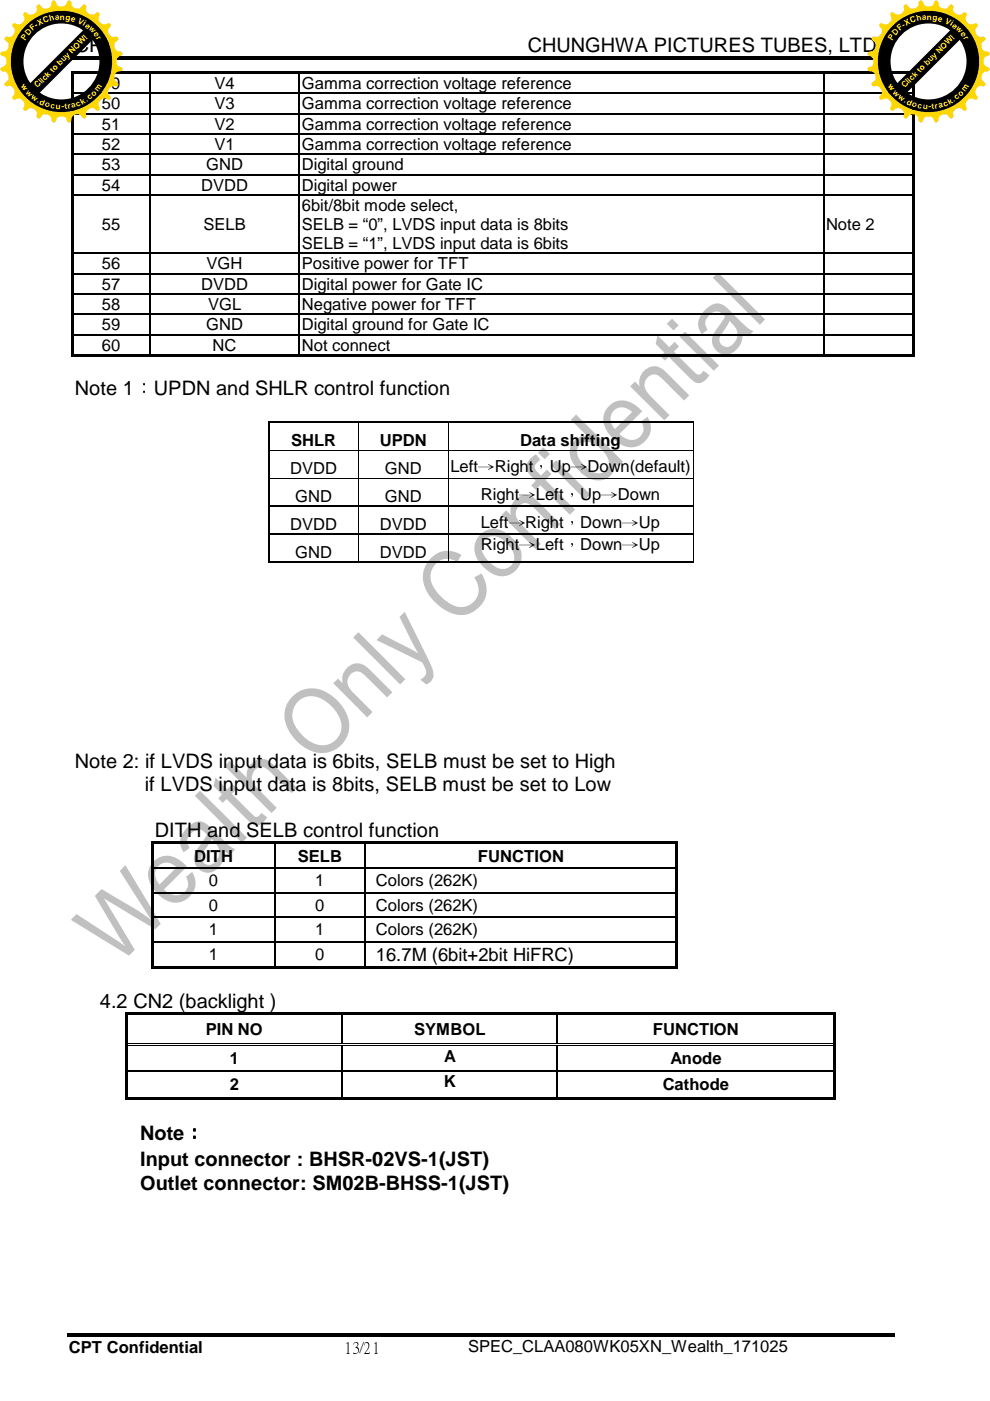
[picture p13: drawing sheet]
<svg xmlns="http://www.w3.org/2000/svg" width="210mm" height="297mm" viewBox="0 0 210 297" stroke-linecap="round" stroke-linejoin="round" font-family="sans-serif">
<defs><g id="words">
<g font-size="4.2">
<text x="15.9" y="10.9">CPT</text>
<text x="111.9" y="10.9">CHUNGHWA PICTURES TUBES, LTD.,</text>
<text x="15.9" y="83.7">Note 1：UPDN and SHLR control function</text>
<text x="15.9" y="162.9">Note 2: if LVDS input data is 6bits, SELB must be set to High</text>
<text x="30.7" y="167.8">if LVDS input data is 8bits, SELB must be set to Low</text>
<text x="32.8" y="177.5">DITH and SELB control function</text>
<text x="21.2" y="213.8">4.2 CN2 (backlight )</text>
<text x="29.7" y="241.8">Note：</text>
<text x="29.7" y="247.3">Input connector : BHSR-02VS-1(JST)</text>
<text x="29.7" y="252.3">Outlet connector: SM02B-BHSS-1(JST)</text>
</g>
<text font-size="3.9" x="79.7" y="203.7">16.7M (6bit+2bit HiFRC)</text>
<g font-size="3.5">
<text x="21.6" y="18.8">49</text>
<text x="21.6" y="23.2">50</text>
<text x="45.5" y="18.8">V4</text>
<text x="45.5" y="23.2">V3</text>
<text x="64" y="18.8">Gamma correction voltage reference</text>
<text x="64" y="23.2">Gamma correction voltage reference</text>
<text x="21.6" y="27.5">51</text>
<text x="45.5" y="27.5">V2</text>
<text x="64" y="27.5">Gamma correction voltage reference</text>
<text x="21.6" y="31.8">52</text>
<text x="45.5" y="31.8">V1</text>
<text x="64" y="31.8">Gamma correction voltage reference</text>
<text x="21.6" y="36.1">53</text>
<text x="21.6" y="40.4">54</text>
<text x="42.7" y="40.4">DVDD</text>
<text x="43.7" y="36.1">GND</text>
<text x="64" y="40.4">Digital power</text>
<text x="64" y="36.1">Digital ground</text>
<text x="64" y="44.7">6bit/8bit mode select,</text>
<text x="21.6" y="48.8">55</text>
<text x="43.2" y="48.8">SELB</text>
<text x="64" y="48.8">SELB = “0”, LVDS input data is 8bits</text>
<text x="64" y="52.8">SELB = “1”, LVDS input data is 6bits</text>
<text x="175.1" y="48.8">Note 2</text>
<text x="21.6" y="57.1">56</text>
<text x="43.8" y="57.1">VGH</text>
<text x="64" y="57.1">Positive power for TFT</text>
<text x="21.6" y="61.4">57</text>
<text x="21.6" y="65.7">58</text>
<text x="42.7" y="61.4">DVDD</text>
<text x="44.1" y="65.7">VGL</text>
<text x="64" y="65.7">Negative power for TFT</text>
<text x="64" y="61.4">Digital power for Gate IC</text>
<text x="21.6" y="70.1">59</text>
<text x="43.7" y="70.1">GND</text>
<text x="64" y="70.1">Digital ground for Gate IC</text>
<text x="21.6" y="74.4">60</text>
<text x="45.1" y="74.4">NC</text>
<text x="64" y="74.4">Not connect</text>
<text x="61.7" y="94.7">SHLR</text>
<text x="80.6" y="94.7">UPDN</text>
<text x="110.3" y="94.7">Data shifting</text>
<text x="61.5" y="100.5">DVDD</text>
<text x="81.6" y="100.5">GND</text>
<text x="95.5" y="100.1">Left→Right，Up→Down(default)</text>
<text x="62.6" y="106.4">GND</text>
<text x="81.6" y="106.4">GND</text>
<text x="101.9" y="105.9">Right→Left，Up→Down</text>
<text x="61.5" y="112.3">DVDD</text>
<text x="80.6" y="112.3">DVDD</text>
<text x="101.9" y="111.8">Left→Right，Down→Up</text>
<text x="62.6" y="118.2">GND</text>
<text x="80.6" y="118.2">DVDD</text>
<text x="101.9" y="116.7">Right→Left，Down→Up</text>
<text x="41.1" y="182.8">DITH</text>
<text x="63.2" y="182.8">SELB</text>
<text x="101.3" y="182.8">FUNCTION</text>
<text x="44.3" y="187.9">0</text>
<text x="66.8" y="187.9">1</text>
<text x="79.7" y="187.9">Colors (262K)</text>
<text x="44.3" y="193.1">0</text>
<text x="66.8" y="193.1">0</text>
<text x="79.7" y="193.1">Colors (262K)</text>
<text x="44.3" y="198.3">1</text>
<text x="44.3" y="203.5">1</text>
<text x="66.8" y="198.3">1</text>
<text x="66.8" y="203.5">0</text>
<text x="79.7" y="198.3">Colors (262K)</text>
<text x="43.6" y="219.5">PIN NO</text>
<text x="87.8" y="219.5">SYMBOL</text>
<text x="138.4" y="219.5">FUNCTION</text>
<text x="48.7" y="225.6">1</text>
<text x="94.1" y="225.2">A</text>
<text x="142.2" y="225.6">Anode</text>
<text x="48.7" y="231.1">2</text>
<text x="94.1" y="230.5">K</text>
<text x="140.5" y="231.1">Cathode</text>
<text x="14.6" y="286.9">CPT Confidential</text>
<text x="72.9" y="286.8">13/21</text>
<text x="99.3" y="286.7">SPEC_CLAA080WK05XN_Wealth_171025</text>
</g>
<g font-size="1.7" fill="#ffd700">
<text x="7.8" y="5.9" transform="rotate(-35 7.8 5.9)">-</text>
<text x="8.3" y="5.5" transform="rotate(-29 8.3 5.5)">X</text>
<text x="9.4" y="4.9" transform="rotate(-20 9.4 4.9)">C</text>
<text x="10.6" y="4.5" transform="rotate(-13 10.6 4.5)">h</text>
<text x="11.7" y="4.3" transform="rotate(-6 11.7 4.3)">a</text>
<text x="12.7" y="4.2" transform="rotate(1 12.7 4.2)">n</text>
<text x="13.8" y="4.2" transform="rotate(9 13.8 4.2)">g</text>
<text x="14.9" y="4.4" transform="rotate(15 14.9 4.4)">e</text>
<text x="16.4" y="4.8" transform="rotate(26 16.4 4.8)">V</text>
<text x="17.5" y="5.4" transform="rotate(32 17.5 5.4)">i</text>
<text x="17.9" y="5.6" transform="rotate(36 17.9 5.6)">e</text>
<text x="191.6" y="5.9" transform="rotate(-35 191.6 5.9)">-</text>
<text x="192.1" y="5.5" transform="rotate(-29 192.1 5.5)">X</text>
<text x="193.2" y="4.9" transform="rotate(-20 193.2 4.9)">C</text>
<text x="194.4" y="4.5" transform="rotate(-13 194.4 4.5)">h</text>
<text x="195.5" y="4.3" transform="rotate(-6 195.5 4.3)">a</text>
<text x="196.5" y="4.2" transform="rotate(1 196.5 4.2)">n</text>
<text x="197.7" y="4.2" transform="rotate(9 197.7 4.2)">g</text>
<text x="198.8" y="4.4" transform="rotate(15 198.8 4.4)">e</text>
<text x="200.2" y="4.8" transform="rotate(26 200.2 4.8)">V</text>
<text x="201.3" y="5.4" transform="rotate(32 201.3 5.4)">i</text>
<text x="201.7" y="5.6" transform="rotate(36 201.7 5.6)">e</text>
<text x="5.3" y="8.6" transform="rotate(-56 5.3 8.6)">P</text>
<text x="6" y="7.6" transform="rotate(-48 6 7.6)">D</text>
<text x="6.9" y="6.6" transform="rotate(-40 6.9 6.6)">F</text>
<text x="18.7" y="6.2" transform="rotate(44 18.7 6.2)">w</text>
<text x="19.7" y="7.2" transform="rotate(52 19.7 7.2)">e</text>
<text x="20.3" y="8" transform="rotate(58 20.3 8)">r</text>
<text x="189.2" y="8.6" transform="rotate(-56 189.2 8.6)">P</text>
<text x="189.9" y="7.6" transform="rotate(-48 189.9 7.6)">D</text>
<text x="190.8" y="6.6" transform="rotate(-40 190.8 6.6)">F</text>
<text x="202.6" y="6.2" transform="rotate(44 202.6 6.2)">w</text>
<text x="203.6" y="7.2" transform="rotate(52 203.6 7.2)">e</text>
<text x="204.2" y="8" transform="rotate(58 204.2 8)">r</text>
<text x="4.3" y="18.3" transform="rotate(55 4.3 18.3)">w</text>
<text x="5.3" y="19.6" transform="rotate(46 5.3 19.6)">w</text>
<text x="6.5" y="20.8" transform="rotate(36 6.5 20.8)">w</text>
<text x="7.7" y="21.7" transform="rotate(30 7.7 21.7)">.</text>
<text x="8" y="18.8" transform="rotate(-45 8 18.8)">Click to buy NOW!</text>
<text x="8.3" y="22" transform="rotate(25 8.3 22)">d</text>
<text x="9.4" y="22.5" transform="rotate(18 9.4 22.5)">o</text>
<text x="10.6" y="22.9" transform="rotate(11 10.6 22.9)">c</text>
<text x="11.8" y="23.1" transform="rotate(4 11.8 23.1)">u</text>
<text x="13" y="23.2" transform="rotate(-2 13 23.2)">-</text>
<text x="13.7" y="23.1" transform="rotate(-6 13.7 23.1)">t</text>
<text x="14.4" y="23.1" transform="rotate(-10 14.4 23.1)">r</text>
<text x="15.3" y="22.9" transform="rotate(-15 15.3 22.9)">a</text>
<text x="16.4" y="22.6" transform="rotate(-22 16.4 22.6)">c</text>
<text x="17.5" y="22.2" transform="rotate(-29 17.5 22.2)">k</text>
<text x="18.4" y="21.6" transform="rotate(-34 18.4 21.6)">.</text>
<text x="19" y="21.3" transform="rotate(-38 19 21.3)">c</text>
<text x="19.9" y="20.5" transform="rotate(-45 19.9 20.5)">o</text>
<text x="20.8" y="19.6" transform="rotate(-54 20.8 19.6)">m</text>
<text x="188.2" y="18.3" transform="rotate(55 188.2 18.3)">w</text>
<text x="189.1" y="19.6" transform="rotate(46 189.1 19.6)">w</text>
<text x="190.3" y="20.8" transform="rotate(36 190.3 20.8)">w</text>
<text x="191.6" y="21.7" transform="rotate(30 191.6 21.7)">.</text>
<text x="191.8" y="18.8" transform="rotate(-45 191.8 18.8)">Click to buy NOW!</text>
<text x="192.1" y="22" transform="rotate(25 192.1 22)">d</text>
<text x="193.3" y="22.5" transform="rotate(18 193.3 22.5)">o</text>
<text x="194.5" y="22.9" transform="rotate(11 194.5 22.9)">c</text>
<text x="195.6" y="23.1" transform="rotate(4 195.6 23.1)">u</text>
<text x="196.9" y="23.2" transform="rotate(-2 196.9 23.2)">-</text>
<text x="197.6" y="23.1" transform="rotate(-6 197.6 23.1)">t</text>
<text x="198.3" y="23.1" transform="rotate(-10 198.3 23.1)">r</text>
<text x="199.1" y="22.9" transform="rotate(-15 199.1 22.9)">a</text>
<text x="200.2" y="22.6" transform="rotate(-22 200.2 22.6)">c</text>
<text x="201.3" y="22.2" transform="rotate(-29 201.3 22.2)">k</text>
<text x="202.3" y="21.6" transform="rotate(-34 202.3 21.6)">.</text>
<text x="202.8" y="21.3" transform="rotate(-38 202.8 21.3)">c</text>
<text x="203.7" y="20.5" transform="rotate(-45 203.7 20.5)">o</text>
<text x="204.6" y="19.6" transform="rotate(-54 204.6 19.6)">m</text>
</g>
</g></defs>
<path d="M15.1 11.9h82.1v.8h-82.1zM96.9 11.9h.8v.8h-.8zM97.7 11.9h91v.8h-91zM14.1 282.7h40.5v.7h-40.5zM54.6 282.7h.7v.7h-.7zM55.3 282.7h43.3v.7h-43.3zM98.6 282.7h.8v.7h-.8zM99.4 282.7h90.2v.7h-90.2z" fill="#000"/>
<g fill="#c0c0c0">
<path d="M16.2 193.8l10.3 6.8-6.4-10.7 1.4-1.4 7.7 4.5 2.9 2.1-6.7-10.4 1.2-1.3 7.5 12.5-1.2 1.1-10.9-6.5 6.6 10.9-1.3 1.2-12.3-7.6z" fill-rule="evenodd"/>
<path d="M32.6 182.6a4.3 4.3 0 0 1 6.2 .3l.8 .8-4.8 4.9a3.1 3.1 0 0 0 4.4 .5 2.52 2.52 0 0 0 .3-3.2l1.2-1a4.2 4.2 0 0 1-.8 5.5 4.2 4.2 0 0 1-5.5 0 5.8 5.8 0 0 1-2.8-6.3zM33.6 183.6a2.77 2.77 0 0 0 .2 3.9l3.7-3.6a2.65 2.65 0 0 0-3.9-.3z" fill-rule="evenodd"/>
<path d="M39.7 175.5a2.93 2.93 0 0 1 4.5-.4l2.9 2.8a7 7 0 0 0 2.8 2.1l-1.1 1.2-1.1-.7a4.3 4.3 0 0 1-3.6 4.5 3.1 3.1 0 0 1-2.8-2 3.1 3.1 0 0 1 .8-3.3l1.8-2.8a2.02 2.02 0 0 0-3-.5 2.16 2.16 0 0 0-.7 3.4l-1.3 .9a3.6 3.6 0 0 1 .8-5.2zM44.8 177.9l-.6 1.2a5 5 0 0 0-1.5 3.1 1.73 1.73 0 0 0 1.5 1.2 1.73 1.73 0 0 0 1.7-1 3.2 3.2 0 0 0-1.1-4.5z" fill-rule="evenodd"/>
<path d="M42.1 167.9l.3-.3 10 10-1.1 1.1-10-10z" fill-rule="evenodd"/>
<path d="M45.7 164.8l2.5 2.5 1.1-1.1 .9 1-1.1 1.1 4.5 4.5a.9 .9 0 0 0 .9 .4 .9 .9 0 0 0 .7-.6l.2-.3 1.2 1a2.31 2.31 0 0 1-3.1 1.4l-5.5-5.3-.8 .8-.9-1 .8-.8-1.8-1.7z" fill-rule="evenodd"/>
<path d="M48.7 161.3l3.6 3.6a3.2 3.2 0 0 1 1.7-3.6 3.2 3.2 0 0 1 3.9 .8l5 4.9-1.1 1.1-4.6-4.5a2.05 2.05 0 0 0-3.1-.4 2.52 2.52 0 0 0 .3 3.8l4.3 4.3-1.1 1.1-10-10z" fill-rule="evenodd"/>
<path d="M62 147.7a6.1 6.1 0 0 1 8.5-.1 7.6 7.6 0 0 1 3.3 8.1 5.9 5.9 0 0 1-9.4 2.7 8.4 8.4 0 0 1-4-7.7 5.5 5.5 0 0 1 1.6-3zM63.2 148.8a4.4 4.4 0 0 0-.1 6 6.5 6.5 0 0 0 6.1 3.1 4.1 4.1 0 0 0 2.4-6.5 6.9 6.9 0 0 0-6.3-3.7l-.9 .2z" fill-rule="evenodd"/>
<path d="M73.6 141.6a3 3 0 0 1 4.8 .3l4.8 4.9-1.1 1.1-2.8-2.8a10.7 10.7 0 0 0-3.1-2.7 2.21 2.21 0 0 0-2.3 1.2 2.21 2.21 0 0 0 .4 2.6l4.7 4.8-1.1 1.1-7.2-7.2 1-1 1 1a3.1 3.1 0 0 1 .9-3.3z" fill-rule="evenodd"/>
<path d="M76 134l9.9 10-1.1 1.1-9.9-9.9z" fill-rule="evenodd"/>
<path d="M85.5 130l.3-.3 4.4 8.9a9.8 9.8 0 0 1 1.7 4.8 2.31 2.31 0 0 1-1.5 1.7l-1.3-1a1.74 1.74 0 0 0 .9-2.8 1.95 1.95 0 0 0-1.4-1.3l-8.8-4.3 1.2-1.2 7.7 4-4-7.7z" fill-rule="evenodd"/>
<path d="M91.4 118.3a5 5 0 0 1 6.4-.7l-.8 1.5a3.8 3.8 0 0 0-4.8 .7 3.8 3.8 0 0 0-.2 4.9 8.8 8.8 0 0 0 5.5 4 3.8 3.8 0 0 0 3.7-2.1 3.8 3.8 0 0 0-.7-4.2l1.6-.8a5.5 5.5 0 0 1-.6 7.2 5.5 5.5 0 0 1-7.3 .5 8.5 8.5 0 0 1-4.5-7.7l.4-1.5z" fill-rule="evenodd"/>
<path d="M101.8 113.4a4.4 4.4 0 0 1 6.3 .1 5.8 5.8 0 0 1 2.5 5 4.2 4.2 0 0 1-7 2.6 5.8 5.8 0 0 1-2.9-5.9l.4-1zM102.8 114.4a3 3 0 0 0 .4 4.2 4.3 4.3 0 0 0 4 2 2.62 2.62 0 0 0 1.1-4.5 4.6 4.6 0 0 0-4.3-2.3z" fill-rule="evenodd"/>
<path d="M109.2 106a3 3 0 0 1 4.8 .3l4.8 4.8-1.1 1.1-2.2-2.2a14.2 14.2 0 0 0-3.7-3.3 2.23 2.23 0 0 0-2.2 1.2 2.23 2.23 0 0 0 .3 2.6l4.7 4.8-1.1 1.1-7.2-7.2 1-1 1 1a3.3 3.3 0 0 1 .9-3.2z" fill-rule="evenodd"/>
<path d="M112.5 97.2l1.1-.9 1 1.2a1.62 1.62 0 0 0-1.1 2.1l1.2 1.2 1.3-1.2 .9 .9-1.2 1.3 6.2 6.2-1.1 1.1-6.2-6.2-1 .9-1-.9 1-1-.4-.3a3.2 3.2 0 0 1-1.5-3.3z" fill-rule="evenodd"/>
<path d="M115.2 94.8l1.4 1.5-1.1 1.1-1.4-1.4zM117.1 98.4l.8-.8 7.2 7.2-1.1 1.1-7.2-7.2z" fill-rule="evenodd"/>
<path d="M121 89l1.1-1.1 10 10-1 1-.9-.9a3.3 3.3 0 0 1-4.6 3.7 7.7 7.7 0 0 1-4.8-5.5 3.3 3.3 0 0 1 3.8-3.6zM122.9 94.3a2.89 2.89 0 0 0 .6 4 4.6 4.6 0 0 0 4 2 2.25 2.25 0 0 0 1.1-3.6 6 6 0 0 0-4.2-3 1.97 1.97 0 0 0-1.5 .6z" fill-rule="evenodd"/>
<path d="M129.2 86.1a4.3 4.3 0 0 1 6.1 .3l.9 .8-4.9 4.8a3.1 3.1 0 0 0 4.4 .5 2.43 2.43 0 0 0 .3-3.2l1.3-1a4.3 4.3 0 0 1-1.1 5.7 4.3 4.3 0 0 1-5.8-.6 5.5 5.5 0 0 1-2.3-5.9zM130.2 87a2.77 2.77 0 0 0 .2 4l3.6-3.7a2.75 2.75 0 0 0-3.8-.3z" fill-rule="evenodd"/>
<path d="M136.5 78.7a3 3 0 0 1 4.8 .3l4.8 4.8-1.1 1.1-2.7-2.7a10.4 10.4 0 0 0-3.2-2.8 2.22 2.22 0 0 0-2.2 1.2 2.22 2.22 0 0 0 .3 2.6l4.7 4.8-1.1 1.1-7.2-7.2 1-1 1 1.1a3.3 3.3 0 0 1 .9-3.3z" fill-rule="evenodd"/>
<path d="M139.4 71.1l2.5 2.5 1.1-1.1 1 .9-1.1 1.1 4.2 4.3a.99 .99 0 0 0 1.6 .4l.4-.6 1.3 .9a2.44 2.44 0 0 1-3.1 1.5l-5.5-5.4-.8 .9-1-1 .8-.8-1.8-1.8z" fill-rule="evenodd"/>
<path d="M141.9 68.1l.6-.5 1.4 1.4-1.1 1.1-1.4-1.4zM144.1 71.4l1.1-1.1 7.2 7.2-1.1 1.1z" fill-rule="evenodd"/>
<path d="M149.5 65.7a3 3 0 0 1 4.1-.9l3.8 3.7a6 6 0 0 0 2.4 1.7l-1.2 1.1-1.1-.6a4.2 4.2 0 0 1-3.6 4.5 3.1 3.1 0 0 1-2.8-2 3.1 3.1 0 0 1 .8-3.4l1.8-2.7a2.06 2.06 0 0 0-1.9-1.1 2.06 2.06 0 0 0-1.8 1.2 1.99 1.99 0 0 0 0 2.7l-1.2 1a3.6 3.6 0 0 1 .7-5.2zM154.7 68l-.7 1.3a5.4 5.4 0 0 0-1.5 2.8 1.68 1.68 0 0 0 1.4 1.5 1.68 1.68 0 0 0 1.8-1 2.9 2.9 0 0 0-.7-4.3z" fill-rule="evenodd"/>
<path d="M151.1 58.9l1.1-1.1 10 9.9-1.1 1.2z" fill-rule="evenodd"/>
</g>
<g fill="#000">
<path d="M15.1 15h.5v.6h-.5zM15.1 15h.5v.5h-.5zM15.1 15.6h.5v4h-.5zM15.1 19.6h.5v.3h-.5zM15.6 15h16v.5h-16zM31.6 15.5l.3 .1zM31.6 15h.5v.5h-.5zM31.6 19.6h.3v.3h-.3zM32.1 15h31.3v.5h-31.3zM63.4 15.5l.2 .1zM63.4 15h.5v.5h-.5zM63.4 19.6h.2v.3h-.2z"/>
<path d="M63.9 15h110.6v.5h-110.6zM174.5 15.5l.3 .1zM174.5 15h.5v.5h-.5zM174.5 19.6h.3v.3h-.3zM175 15h18.4v.5h-18.4zM193.4 15h.5v.6h-.5zM193.4 15h.5v.5h-.5zM193.4 15.6h.5v4h-.5zM193.4 19.6h.5v.3h-.5zM15.1 19.9h.5v4.1h-.5zM15.1 24h.5v.2h-.5zM15.1 24.2h.5v4.1h-.5z"/>
<path d="M15.1 28.3h.5v.2h-.5zM15.1 28.5h.5v4.1h-.5zM15.1 32.6h.5v.3h-.5zM15.1 32.9h.5v4h-.5zM15.1 36.9h.5v.3h-.5zM31.6 24h.3v.2h-.3zM31.6 28.3h.3v.2h-.3zM31.6 32.6h.3v.3h-.3zM31.6 36.9h.3v.3h-.3zM63.4 24h.2v.2h-.2zM63.4 28.3h.2v.2h-.2zM63.4 32.6h.2v.3h-.2z"/>
<path d="M63.4 36.9h.2v.3h-.2zM174.5 24h.3v.2h-.3zM174.5 28.3h.3v.2h-.3zM174.5 32.6h.3v.3h-.3zM174.5 36.9h.3v.3h-.3zM193.4 19.9h.5v4.1h-.5zM193.4 24h.5v.2h-.5zM193.4 24.2h.5v4.1h-.5zM193.4 28.3h.5v.2h-.5zM193.4 28.5h.5v4.1h-.5zM193.4 32.6h.5v.3h-.5zM193.4 32.9h.5v4h-.5z"/>
<path d="M193.4 36.9h.5v.3h-.5zM15.1 37.2h.5v4h-.5zM15.1 41.2h.5v.3h-.5zM15.1 41.5h.5v12.1h-.5zM15.1 53.6h.5v.2h-.5zM15.1 53.8h.5v4.1h-.5zM15.1 57.9h.5v.3h-.5zM31.6 41.2h.3v.3h-.3zM31.6 53.6h.3v.2h-.3zM31.6 57.9h.3v.3h-.3zM63.4 41.2h.2v.3h-.2zM63.4 53.6h.2v.2h-.2z"/>
<path d="M63.4 57.9h.2v.3h-.2zM174.5 41.2h.3v.3h-.3zM174.5 53.6h.3v.2h-.3zM174.5 57.9h.3v.3h-.3zM193.4 37.2h.5v4h-.5zM193.4 41.2h.5v.3h-.5zM193.4 41.5h.5v12.1h-.5zM193.4 53.6h.5v.2h-.5zM193.4 53.8h.5v4.1h-.5zM193.4 57.9h.5v.3h-.5zM15.1 58.2h.5v4h-.5zM15.1 62.2h.5v.3h-.5z"/>
<path d="M15.1 62.5h.5v4h-.5zM15.1 66.5h.5v.3h-.5zM15.1 66.8h.5v4.1h-.5zM15.1 70.9h.5v.2h-.5zM15.1 71.1h.5v4.1h-.5zM15.1 75.2h.5v.5h-.5zM15.6 75.2h16v.5h-16zM31.6 62.2h.3v.3h-.3zM31.6 66.5h.3v.3h-.3zM31.6 70.9h.3v.2h-.3zM31.6 75.2h.5v.5h-.5zM32.1 75.2h31.3v.5h-31.3z"/>
<path d="M63.4 62.2h.2v.3h-.2zM63.4 66.5h.2v.3h-.2zM63.4 70.9h.2v.2h-.2zM63.4 75.2h.5v.5h-.5zM63.9 75.2h110.6v.5h-110.6zM174.5 62.2h.3v.3h-.3zM174.5 66.5h.3v.3h-.3zM174.5 70.9h.3v.2h-.3zM174.5 75.2h.5v.5h-.5zM175 75.2h18.4v.5h-18.4zM193.4 58.2h.5v4h-.5zM193.4 62.2h.5v.3h-.5z"/>
<path d="M193.4 62.5h.5v4h-.5zM193.4 66.5h.5v.3h-.5zM193.4 66.8h.5v4.1h-.5zM193.4 70.9h.5v.2h-.5zM193.4 71.1h.5v4.1h-.5zM193.4 75.2h.5v.5h-.5zM56.8 89.2h.3v.7h-.3zM56.8 89.2h.3v.4h-.3zM56.8 95.5h.3v.2h-.3zM75.9 89.6h.2v.3h-.2zM75.9 89.2h.3v.4h-.3zM75.9 95.5h.2v.2h-.2z"/>
<path d="M95 89.6h.1v.3h-.1zM95 89.2h.3v.4h-.3zM95 95.5h.1v.2h-.1zM146.9 89.6h.1v.3h-.1zM146.9 89.2h.1v.4h-.1zM146.9 95.5h.1v.2h-.1zM56.8 101.3h.3v.3h-.3zM56.8 107.1h.3v.4h-.3zM56.8 113.1h.3v.3h-.3zM56.8 119h.3v.3h-.3zM75.9 101.3h.2v.3h-.2zM75.9 107.1h.3v.4h-.3z"/>
<path d="M75.9 113.1h.3v.3h-.3zM75.9 119h.3v.3h-.3zM95 101.3h.1v.3h-.1zM95 107.1h.3v.4h-.3zM95 113.1h.3v.3h-.3zM95 119h.3v.3h-.3zM146.9 101.3h.1v.3h-.1zM146.9 107.1h.1v.4h-.1zM146.9 113.1h.1v.3h-.1zM146.9 119h.1v.3h-.1zM32 178.4h.6v.6h-.6zM32 178.4h.6v.5h-.6z"/>
<path d="M32.6 178.4h25.5v.5h-25.5zM58.1 178.9l.2 .1zM58.1 178.4h.5v.5h-.5zM58.6 178.4h18.7v.5h-18.7zM77.3 178.9l.3 .1zM77.3 178.4h.6v.5h-.6zM77.9 178.4h65.4v.5h-65.4zM143.3 178.4h.5v.6h-.5zM143.3 178.4h.5v.5h-.5zM32 179h.6v4.9h-.6zM32 183.9h.6v.3h-.6zM32 184.2h.6v4.9h-.6z"/>
<path d="M32 189.1h.6v.3h-.6zM32 189.4h.6v5h-.6zM32 194.4h.6v.2h-.6zM32 194.6h.6v5h-.6zM32 199.6h.6v.2h-.6zM58.1 183.9h.2v.3h-.2zM58.1 189.1h.2v.3h-.2zM58.1 194.4h.2v.2h-.2zM58.1 199.6h.2v.2h-.2zM77.3 183.9h.3v.3h-.3zM77.3 189.1h.3v.3h-.3zM77.3 194.4h.3v.2h-.3z"/>
<path d="M77.3 199.6h.3v.2h-.3zM143.3 179h.5v4.9h-.5zM143.3 183.9h.5v.3h-.5zM143.3 184.2h.5v4.9h-.5zM143.3 189.1h.5v.3h-.5zM143.3 189.4h.5v5h-.5zM143.3 194.4h.5v.2h-.5zM143.3 194.6h.5v5h-.5zM143.3 199.6h.5v.2h-.5zM26.6 214.7h.5v.6h-.5zM26.6 214.7h.5v.5h-.5zM27.1 214.7h45.3v.5h-45.3z"/>
<path d="M32 199.8h.6v5h-.6zM32 204.8h.6v.5h-.6zM32.6 204.8h25.5v.5h-25.5zM58.1 204.8h.5v.5h-.5zM58.6 204.8h18.7v.5h-18.7zM72.4 215.2l.3 .1zM72.4 214.7h.5v.5h-.5zM72.9 214.7h45.2v.5h-45.2zM77.3 204.8h.6v.5h-.6zM77.9 204.8h65.4v.5h-65.4zM118.1 215.2l.2 .1zM118.1 214.7h.5v.5h-.5z"/>
<path d="M118.6 214.7h58.1v.5h-58.1zM143.3 199.8h.5v5h-.5zM143.3 204.8h.5v.5h-.5zM176.7 214.7h.5v.6h-.5zM176.7 214.7h.5v.5h-.5zM26.6 215.3h.5v5.9h-.5zM26.6 221.2h.5v.6h-.5zM26.6 221.8h.5v5.1h-.5zM26.6 226.9h.5v.2h-.5zM26.6 227.1h.5v5.5h-.5zM26.6 232.6h.5v.5h-.5zM27.1 232.6h45.3v.5h-45.3z"/>
<path d="M72.4 221.7l.3 .1zM72.4 221.2h.5v.2h-.5zM72.4 221.6h.5v.1h-.5zM72.4 226.9h.3v.2h-.3zM72.4 232.6h.5v.5h-.5zM72.9 232.6h45.2v.5h-45.2zM118.1 221.7l.2 .1zM118.1 221.2h.5v.2h-.5zM118.1 221.6h.5v.1h-.5zM118.1 226.9h.2v.2h-.2zM118.1 232.6h.5v.5h-.5zM118.6 232.6h58.1v.5h-58.1z"/>
<path d="M176.7 215.3h.5v5.9h-.5zM176.7 221.2h.5v.6h-.5zM176.7 221.8h.5v5.1h-.5zM176.7 226.9h.5v.2h-.5zM176.7 227.1h.5v5.5h-.5zM176.7 232.6h.5v.5h-.5z"/>
</g>
<g fill="none" stroke="#000" stroke-width=".25">
<path d="M15.6 19.8h16M31.7 15.6v4M31.7 19.9v4.1M31.9 19.8h31.5M63.5 15.6v4M63.5 19.9v4.1M63.6 19.8h110.9M174.6 15.6v4M174.6 19.9v4.1M174.8 19.8h18.6M15.6 24.1h16M15.6 28.4h16"/>
<path d="M15.6 32.7h16M15.6 37h16M31.7 24.2v4.1M31.7 28.5v4.1M31.7 32.9v4M31.7 37.2v4M31.9 24.1h31.5M31.9 28.4h31.5M31.9 32.7h31.5M31.9 37h31.5M63.5 24.2v4.1M63.5 28.5v4.1"/>
<path d="M63.5 32.9v4M63.5 37.2v4M63.6 24.1h110.9M63.6 28.4h110.9M63.6 32.7h110.9M63.6 37h110.9M174.6 24.2v4.1M174.6 28.5v4.1M174.6 32.9v4M174.6 37.2v4M174.8 24.1h18.6M174.8 28.4h18.6"/>
<path d="M174.8 32.7h18.6M174.8 37h18.6M15.6 41.4h16M15.6 53.7h16M15.6 58h16M31.7 41.5v12.1M31.7 53.8v4.1M31.7 58.2v4M31.9 41.4h31.5M31.9 53.7h31.5M31.9 58h31.5M63.5 41.5v12.1"/>
<path d="M63.5 53.8v4.1M63.5 58.2v4M63.6 41.4h110.9M63.6 53.7h110.9M63.6 58h110.9M174.6 41.5v12.1M174.6 53.8v4.1M174.6 58.2v4M174.8 41.4h18.6M174.8 53.7h18.6M174.8 58h18.6M15.6 62.4h16"/>
<path d="M15.6 66.7h16M15.6 71h16M31.7 62.5v4M31.7 66.8v4.1M31.7 71.1v4.1M31.9 62.4h31.5M31.9 66.7h31.5M31.9 71h31.5M63.5 62.5v4M63.5 66.8v4.1M63.5 71.1v4.1M63.6 62.4h110.9"/>
<path d="M63.6 66.7h110.9M63.6 71h110.9M174.6 62.5v4M174.6 66.8v4.1M174.6 71.1v4.1M174.8 62.4h18.6M174.8 66.7h18.6M174.8 71h18.6M58.2 179v4.9M77.5 179v4.9M32.6 184.1h25.5M32.6 189.3h25.5"/>
<path d="M32.6 194.5h25.5M32.6 199.7h25.5M58.2 184.2v4.9M58.2 189.4v5M58.2 194.6v5M58.2 199.8v5M58.3 184.1h19M58.3 189.3h19M58.3 194.5h19M58.3 199.7h19M77.5 184.2v4.9M77.5 189.4v5"/>
<path d="M77.5 194.6v5M77.5 199.8v5M77.6 184.1h65.7M77.6 189.3h65.7M77.6 194.5h65.7M77.6 199.7h65.7M72.6 215.3v5.9M118.2 215.3v5.9M27.1 227h45.3M72.6 221.8v5.1M72.6 227.1v5.5M72.7 227h45.4"/>
<path d="M118.2 221.8v5.1M118.2 227.1v5.5M118.3 227h58.4"/>
</g>
<g fill="none" stroke="#000" stroke-width=".34">
<path d="M56.9 89.9v5.6M56.9 95.7v5.6M57.1 89.4h18.8M76.2 89.4h18.8M95.3 89.4h51.6M56.9 101.6v5.5M56.9 107.5v5.6M56.9 113.4v5.6M57.1 107.3h18.8M57.1 113.2h18.8M57.1 119.2h18.8M76.2 107.3h18.8"/>
<path d="M76.2 113.2h18.8M76.2 119.2h18.8M95.3 107.3h51.6M95.3 113.2h51.6M95.3 119.2h51.6"/>
</g>
<g fill="none" stroke="#000" stroke-width=".21">
<path d="M57.1 95.5h18.8M76 89.9v5.6M76 95.7v5.6M76.1 95.5h18.9M95 89.9v5.6M95 95.7v5.6M95.1 95.5h51.8M146.9 89.9v5.6M146.9 95.7v5.6M57.1 101.4h18.8M76 101.6v5.5M76 107.5v5.6"/>
<path d="M76 113.4v5.6M76.1 101.4h18.9M95 101.6v5.5M95 107.5v5.6M95 113.4v5.6M95.1 101.4h51.8M146.9 101.6v5.5M146.9 107.5v5.6M146.9 113.4v5.6M27.1 221.3h45.3M27.1 221.7h45.3M72.9 221.3h45.2"/>
<path d="M72.9 221.7h45.2M118.6 221.3h58.1M118.6 221.7h58.1"/>
</g>
<path d="M2.7 5.1a1.03 1.03 0 0 0 .4 1.1 1.25 1.25 0 0 1-.3 1.3 1.25 1.25 0 0 1-1.3 .3h-.3l-.2 .2a1.03 1.03 0 0 0 .7 1 1.25 1.25 0 0 1 0 1.3 1.25 1.25 0 0 1-1.2 .6l-.3 .1-.1 .3a1.03 1.03 0 0 0 .9 .8 1.25 1.25 0 0 1 .4 1.3 1.25 1.25 0 0 1-1 .9l-.2 .1-.1 .3a1.03 1.03 0 0 0 1.1 .5 1.25 1.25 0 0 1 .7 1.2 1.25 1.25 0 0 1-.8 1.1l-.1 .2v.3a1.03 1.03 0 0 0 1.2 .2 1.25 1.25 0 0 1 .9 1 1.25 1.25 0 0 1-.4 1.2l-.1 .3 .1 .3a1.03 1.03 0 0 0 1.2-.1 1.25 1.25 0 0 1 1.1 .6 1.25 1.25 0 0 1 0 1.3l-.1 .3 .2 .3a1.03 1.03 0 0 0 1.1-.4 1.25 1.25 0 0 1 1.3 .3 1.25 1.25 0 0 1 .3 1.3v.3l.2 .2a1.03 1.03 0 0 0 1-.7 1.25 1.25 0 0 1 1.3 0 1.25 1.25 0 0 1 .6 1.2l.1 .2 .3 .1a1.03 1.03 0 0 0 .8-.9 1.25 1.25 0 0 1 1.3-.3 1.25 1.25 0 0 1 .9 1l.1 .2h.3a1.03 1.03 0 0 0 .5-1 1.25 1.25 0 0 1 1.2-.7 1.25 1.25 0 0 1 1.1 .7l.2 .2h.3a1.03 1.03 0 0 0 .2-1.2 1.25 1.25 0 0 1 1-1 1.25 1.25 0 0 1 1.2 .5l.3 .1 .3-.1a1.03 1.03 0 0 0-.1-1.2 1.25 1.25 0 0 1 .6-1.2 1.25 1.25 0 0 1 1.3 .1h.3l.3-.1a1.03 1.03 0 0 0-.4-1.2 1.25 1.25 0 0 1 .3-1.2 1.25 1.25 0 0 1 1.3-.3h.3l.2-.3a1.03 1.03 0 0 0-.7-1 1.25 1.25 0 0 1 0-1.3 1.25 1.25 0 0 1 1.2-.6l.2-.1 .1-.3a1.03 1.03 0 0 0-.9-.7 1.25 1.25 0 0 1-.3-1.3 1.25 1.25 0 0 1 1-.9l.2-.2v-.3a1.03 1.03 0 0 0-1-.5 1.25 1.25 0 0 1-.7-1.1 1.25 1.25 0 0 1 .7-1.1l.2-.2v-.4a1.03 1.03 0 0 0-1.2-.2 1.25 1.25 0 0 1-1-.9 1.25 1.25 0 0 1 .5-1.2l.1-.3-.1-.3a1.03 1.03 0 0 0-1.2 .1 1.25 1.25 0 0 1-1.2-.7 1.25 1.25 0 0 1 .1-1.3v-.2l-.1-.3a1.03 1.03 0 0 0-1.2 .4 1.25 1.25 0 0 1-1.2-.3 1.25 1.25 0 0 1-.3-1.3v-.3l-.3-.2a1.03 1.03 0 0 0-1 .7 1.25 1.25 0 0 1-1.3 0 1.25 1.25 0 0 1-.6-1.2l-.1-.3-.3-.1a1.03 1.03 0 0 0-.7 .9 1.25 1.25 0 0 1-1.3 .4 1.25 1.25 0 0 1-.9-1l-.2-.2-.3-.1a1.03 1.03 0 0 0-.5 1.1 1.25 1.25 0 0 1-1.1 .7 1.25 1.25 0 0 1-1.1-.8l-.2-.1h-.4a1.03 1.03 0 0 0-.2 1.2 1.25 1.25 0 0 1-.9 .9 1.25 1.25 0 0 1-1.2-.4l-.3-.1-.3 .1a1.03 1.03 0 0 0 .1 1.2 1.25 1.25 0 0 1-.7 1.1 1.25 1.25 0 0 1-1.3 0l-.2-.1zM2.3 13a10.8 10.8 0 0 0 21.5 0 10.8 10.8 0 0 0-21.5 0z" fill-rule="evenodd" fill="#ffd700"/>
<path d="M2.3 13a10.8 10.8 0 0 0 21.5 0 10.8 10.8 0 0 0-21.5 0zM4.8 13a8.2 8.2 0 0 0 16.5 0 8.2 8.2 0 0 0-16.5 0z" fill-rule="evenodd" fill="#000"/>
<circle cx="13" cy="13" r="8.2" fill="none" stroke="#000" stroke-width=".35"/>
<path d="M6.3 17.8l11.5-11.5 1 .9 1 1.1-11.5 11.5-1.1-1z" fill="#000"/>
<path d="M186.5 5.1a1.03 1.03 0 0 0 .4 1.1 1.25 1.25 0 0 1-.3 1.3 1.25 1.25 0 0 1-1.3 .3h-.3l-.2 .2a1.03 1.03 0 0 0 .7 1 1.25 1.25 0 0 1 0 1.3 1.25 1.25 0 0 1-1.2 .6l-.2 .1-.1 .3a1.03 1.03 0 0 0 .9 .8 1.25 1.25 0 0 1 .3 1.3 1.25 1.25 0 0 1-1 .9l-.2 .1v.3a1.03 1.03 0 0 0 1 .5 1.25 1.25 0 0 1 .7 1.2 1.25 1.25 0 0 1-.7 1.1l-.2 .2v.3a1.03 1.03 0 0 0 1.2 .2 1.25 1.25 0 0 1 1 1 1.25 1.25 0 0 1-.5 1.2l-.1 .3 .1 .3a1.03 1.03 0 0 0 1.2-.1 1.25 1.25 0 0 1 1.2 .6 1.25 1.25 0 0 1-.1 1.3v.3l.1 .3a1.03 1.03 0 0 0 1.2-.4 1.25 1.25 0 0 1 1.2 .3 1.25 1.25 0 0 1 .3 1.3v.3l.3 .2a1.03 1.03 0 0 0 1-.7 1.25 1.25 0 0 1 1.3 0 1.25 1.25 0 0 1 .6 1.2l.1 .2 .3 .1a1.03 1.03 0 0 0 .7-.9 1.25 1.25 0 0 1 1.3-.3 1.25 1.25 0 0 1 .9 1l.2 .2h.3a1.03 1.03 0 0 0 .5-1 1.25 1.25 0 0 1 1.1-.7 1.25 1.25 0 0 1 1.1 .7l.2 .2h.4a1.03 1.03 0 0 0 .2-1.2 1.25 1.25 0 0 1 .9-1 1.25 1.25 0 0 1 1.3 .5l.2 .1 .3-.1a1.03 1.03 0 0 0-.1-1.2 1.25 1.25 0 0 1 .7-1.2 1.25 1.25 0 0 1 1.3 .1h.2l.3-.1a1.03 1.03 0 0 0-.4-1.2 1.25 1.25 0 0 1 .3-1.2 1.25 1.25 0 0 1 1.3-.3h.3l.2-.3a1.03 1.03 0 0 0-.7-1 1.25 1.25 0 0 1 0-1.3 1.25 1.25 0 0 1 1.2-.6l.3-.1 .1-.3a1.03 1.03 0 0 0-.9-.7 1.25 1.25 0 0 1-.4-1.3 1.25 1.25 0 0 1 1-.9l.2-.2 .1-.3a1.03 1.03 0 0 0-1.1-.5 1.25 1.25 0 0 1-.7-1.1 1.25 1.25 0 0 1 .8-1.1l.1-.2v-.4a1.03 1.03 0 0 0-1.2-.2 1.25 1.25 0 0 1-.9-.9 1.25 1.25 0 0 1 .4-1.2l.1-.3-.1-.3a1.03 1.03 0 0 0-1.2 .1 1.25 1.25 0 0 1-1.1-.7 1.25 1.25 0 0 1 0-1.3l.1-.2-.2-.3a1.03 1.03 0 0 0-1.1 .4 1.25 1.25 0 0 1-1.3-.3 1.25 1.25 0 0 1-.3-1.3v-.3l-.2-.2a1.03 1.03 0 0 0-1 .7 1.25 1.25 0 0 1-1.3 0 1.25 1.25 0 0 1-.6-1.2l-.1-.3-.3-.1a1.03 1.03 0 0 0-.8 .9 1.25 1.25 0 0 1-1.3 .4 1.25 1.25 0 0 1-.9-1l-.1-.2-.3-.1a1.03 1.03 0 0 0-.5 1.1 1.25 1.25 0 0 1-1.2 .7 1.25 1.25 0 0 1-1.1-.8l-.2-.1h-.3a1.03 1.03 0 0 0-.2 1.2 1.25 1.25 0 0 1-.9 .9 1.25 1.25 0 0 1-1.3-.4l-.3-.1-.3 .1a1.03 1.03 0 0 0 .1 1.2 1.25 1.25 0 0 1-.6 1.1 1.25 1.25 0 0 1-1.3 0l-.3-.1zM186.1 13a10.8 10.8 0 0 0 21.5 0 10.8 10.8 0 0 0-21.5 0z" fill-rule="evenodd" fill="#ffd700"/>
<path d="M186.1 13a10.8 10.8 0 0 0 21.5 0 10.8 10.8 0 0 0-21.5 0zM188.6 13a8.2 8.2 0 0 0 16.5 0 8.2 8.2 0 0 0-16.5 0z" fill-rule="evenodd" fill="#000"/>
<circle cx="196.9" cy="13" r="8.2" fill="none" stroke="#000" stroke-width=".35"/>
<path d="M190.1 17.8l11.5-11.5 1.1 .9 .9 1.1-11.4 11.5-1.1-1z" fill="#000"/>
<use href="#words"/>
</svg>
